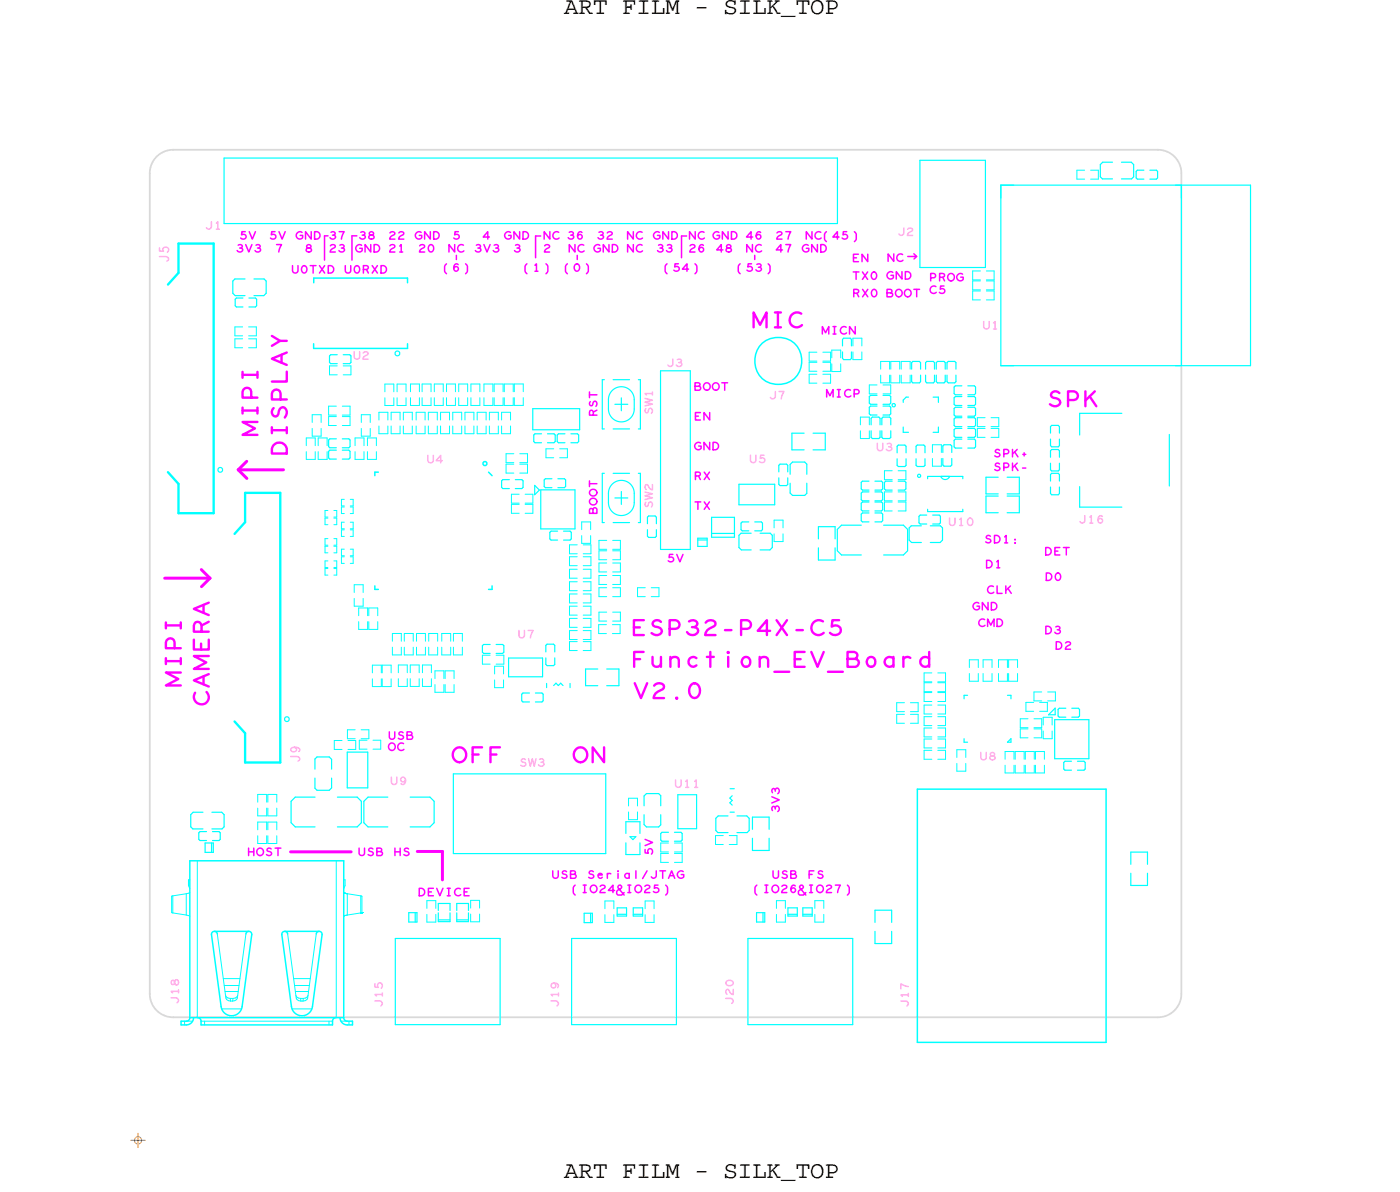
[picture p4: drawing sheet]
<svg xmlns="http://www.w3.org/2000/svg" width="119mm" height="102mm" viewBox="0 0 119 102" stroke-linecap="round" stroke-linejoin="round" font-family="sans-serif">
<defs><g id="words">
<g font-size="2.2" fill="#f0f">
<text x="64.2" y="27.9">MIC</text>
<text x="89.4" y="34.7">SPK</text>
<text x="22" y="37.2" transform="rotate(-90 22 37.2)">MIPI</text>
<text x="24.5" y="38.9" transform="rotate(-90 24.5 38.9)">DISPLAY</text>
<text x="15.4" y="58.6" transform="rotate(-90 15.4 58.6)">MIPI</text>
<text x="53.9" y="56.9">Function_EV_Board</text>
<text x="53.9" y="54.2">ESP32-P4X-C5</text>
<text x="54" y="59.5">V2.0</text>
<text x="17.8" y="60.2" transform="rotate(-90 17.8 60.2)">CAMERA</text>
<text x="38.6" y="65">OFF</text>
<text x="48.9" y="65">ON</text>
</g>
<g font-size="2.1">
<text x="48.1" y="1.2">ART FILM - SILK_TOP</text>
<text x="48.1" y="100.5">ART FILM - SILK_TOP</text>
</g>
<g font-size="1.3" fill="#ffb0d8">
<text x="14.4" y="22.4" transform="rotate(-90 14.4 22.4)">J5</text>
<text x="25.6" y="65" transform="rotate(-90 25.6 65)">J9</text>
</g>
<g font-size="1.1" fill="#ffb0d8">
<text x="17.5" y="19.6">J1</text>
<text x="76.6" y="20.1">J2</text>
<text x="83.8" y="28.1">U1</text>
<text x="30.1" y="30.6">U2</text>
<text x="55.7" y="35.4" transform="rotate(-90 55.7 35.4)">SW1</text>
<text x="56.9" y="31.3">J3</text>
<text x="65.6" y="34">J7</text>
<text x="36.4" y="39.5">U4</text>
<text x="63.9" y="39.5">U5</text>
<text x="74.8" y="38.4">U3</text>
<text x="55.7" y="43.3" transform="rotate(-90 55.7 43.3)">SW2</text>
<text x="80.9" y="44.8">U10</text>
<text x="92" y="44.6">J16</text>
<text x="44.2" y="54.4">U7</text>
<text x="44.3" y="65.4">SW3</text>
<text x="83.6" y="64.8">U8</text>
<text x="33.3" y="66.9">U9</text>
<text x="57.5" y="67.2">U11</text>
<text x="15.2" y="85.6" transform="rotate(-90 15.2 85.6)">J18</text>
<text x="32.6" y="85.9" transform="rotate(-90 32.6 85.9)">J15</text>
<text x="47.6" y="85.9" transform="rotate(-90 47.6 85.9)">J19</text>
<text x="62.6" y="85.7" transform="rotate(-90 62.6 85.7)">J20</text>
<text x="77.5" y="85.9" transform="rotate(-90 77.5 85.9)">J17</text>
</g>
<g font-size="1.1" fill="#f0f">
<text x="20.1" y="21.5">3V3</text>
<text x="20.4" y="20.4">5V</text>
<text x="23" y="20.4">5V</text>
<text x="23.5" y="21.5">7</text>
<text x="24.9" y="23.3">U0TXD</text>
<text x="25.2" y="20.4">GND</text>
<text x="26" y="21.5">8</text>
<text x="28.1" y="21.5">23</text>
<text x="28.1" y="20.4">37</text>
<text x="29.4" y="23.3">U0RXD</text>
<text x="30.3" y="21.5">GND 21</text>
<text x="30.6" y="20.4">38</text>
<text x="33.1" y="20.4">22</text>
<text x="35.4" y="20.4">GND</text>
<text x="35.7" y="21.5">20</text>
<text x="37.8" y="23.1">(6)</text>
<text x="38.2" y="21.5">NC</text>
<text x="38.6" y="20.4">5</text>
<text x="40.5" y="21.5">3V3</text>
<text x="41.2" y="20.4">4</text>
<text x="43" y="20.4">GND</text>
<text x="43.8" y="21.5">3</text>
<text x="44.7" y="23.1">(1)</text>
<text x="46.3" y="21.5">2</text>
<text x="46.3" y="20.4">NC 36</text>
<text x="48.1" y="23.1">(0)</text>
<text x="48.5" y="21.5">NC GND NC</text>
<text x="50.9" y="20.4">32</text>
<text x="53.5" y="20.4">NC</text>
<text x="55.7" y="20.4">GND</text>
<text x="56" y="21.5">33</text>
<text x="56.6" y="23.1">(54)</text>
<text x="58.7" y="21.5">26</text>
<text x="58.7" y="20.4">NC GND 46</text>
<text x="61.1" y="21.5">48</text>
<text x="62.9" y="23.1">(53)</text>
<text x="63.6" y="21.5">NC</text>
<text x="66.2" y="21.5">47</text>
<text x="66.2" y="20.4">27</text>
<text x="68.4" y="21.5">GND</text>
<text x="68.7" y="20.4">NC(45)</text>
<text x="72.7" y="22.3">EN</text>
<text x="72.7" y="23.8">TX0 GND</text>
<text x="75.7" y="22.3">NC</text>
<text x="79.3" y="24">PROG</text>
<text x="70.1" y="28.5">MICN</text>
<text x="72.7" y="25.3">RX0 BOOT</text>
<text x="79.3" y="25">C5</text>
<text x="50.9" y="35.5" transform="rotate(-90 50.9 35.5)">RST</text>
<text x="59.2" y="33.3">BOOT</text>
<text x="59.2" y="35.8">EN</text>
<text x="70.5" y="33.9">MICP</text>
<text x="59.2" y="38.4">GND</text>
<text x="59.2" y="40.9">RX</text>
<text x="84.8" y="39">SPK+</text>
<text x="84.8" y="40.1">SPK-</text>
<text x="50.9" y="43.9" transform="rotate(-90 50.9 43.9)">BOOT</text>
<text x="56.9" y="47.9">5V</text>
<text x="59.2" y="43.4">TX</text>
<text x="84" y="46.3">SD1:</text>
<text x="89.1" y="47.3">DET</text>
<text x="83" y="52">GND</text>
<text x="83.4" y="53.4">CMD</text>
<text x="84.1" y="48.4">D1</text>
<text x="84.2" y="50.6">CLK</text>
<text x="89.2" y="49.5">D0</text>
<text x="89.1" y="54.1">D3</text>
<text x="90" y="55.4">D2</text>
<text x="33.1" y="64">OC</text>
<text x="33.1" y="63.1">USB</text>
<text x="66.5" y="69.3" transform="rotate(-90 66.5 69.3)">3V3</text>
<text x="21.1" y="73">HOST</text>
<text x="30.5" y="73">USB</text>
<text x="33.5" y="73">HS</text>
<text x="35.7" y="76.4">DEVICE</text>
<text x="47.1" y="74.9">USB</text>
<text x="48.8" y="76.1">(IO24&amp;IO25)</text>
<text x="50.1" y="74.9">Serial/JTAG</text>
<text x="55.7" y="72.9" transform="rotate(-90 55.7 72.9)">5V</text>
<text x="64.3" y="76.1">(IO26&amp;IO27)</text>
<text x="65.9" y="74.9">USB FS</text>
</g>
</g></defs>
<!-- layer: Board Outline -->
<g fill="none" stroke="#f0f" stroke-width=".13">
<path d="M27.7 20.1h.3zM27.7 20.1v2.1zM30 20.1h.4zM30 20.1v2.1zM38.9 21.8v.3zM45.7 20.1h.4zM45.7 20.1v1.9zM49.2 21.8v.3zM58.1 20.1h.5zM58.1 20.1v1.9zM64.4 21.8v.3zM77.4 21.9h.8z"/>
<path d="M78 21.6l.2 .3zM78 22.1l.2-.2z"/>
</g>
<path d="M14 49.3h3.9zM17.2 48.6l.7 .7zM17.9 49.3l-.7 .7zM20.3 40.1h3.9zM20.3 40.1l.8 .7zM20.3 40.1l.7-.7zM24.8 72.7h5.2zM35.6 72.6h2.1zM37.7 72.6v2.5z" fill="none" stroke="#f0f" stroke-width=".25"/>
<path d="M12.8 14.8v70zM14.8 12.8h32zM14.8 12.8a2 2 0 0 0-2 2M46.8 12.8h52zM98.8 12.8a2 2 0 0 1 2 2M100.8 14.8v70zM12.8 84.8a2 2 0 0 0 2 2M14.8 86.8h84zM100.8 84.8a2 2 0 0 1-2 2" fill="none" stroke="#d9d9d9" stroke-width=".15"/>
<!-- layer: Components -->
<g fill="none" stroke="#0ff" stroke-width=".1">
<path d="M19.1 13.5v5.6zM19.1 19.1h52.3zM19.1 13.5h52.3zM71.4 13.5v5.6zM78.5 13.7h5.6zM78.5 13.7v9.1zM84.1 13.7v9.1zM85.4 15.8h15.4zM85.4 15.8v1.1zM85.4 15.8v15.4zM85.4 15.8h1.1zM93.9 14l.2-.2z"/>
<path d="M93.9 14v1.1zM93.9 15.1l.1 .2zM94 15.3h.9zM94.1 13.8h.8zM95.7 15.3h.8zM95.7 13.8h.8zM96.5 13.8l.2 .2zM96.5 15.3l.2-.2zM96.7 14v1.1zM96.9 14.6v.6zM96.9 15.2l.1 .1zM97 14.5l-.1 .1z"/>
<path d="M97 15.3h.6zM97 14.5h.6zM98.1 15.3h.5zM98.1 14.5h.5zM98.6 14.5l.1 .1zM98.7 14.6v.6zM98.7 15.2l-.1 .1zM100.3 15.8h6.4zM100.8 15.8v1.1zM100.8 15.8v15.4zM106.7 15.8v15.4zM18.6 40l.2-.1 .2 .1v.2l-.2 .1-.2-.1z"/>
<path d="M19.9 25l.2 .2zM19.9 24v1zM20 23.8h.9zM20 23.8l-.1 .2zM20.1 25.2h.8zM20.1 25.5v.6zM20.1 26.1l.1 .1zM20.2 25.4h.5zM20.2 25.4l-.1 .1zM20.2 26.2h.5zM21.2 26.2h.6zM21.2 25.4h.6z"/>
<path d="M21.7 23.8h.8zM21.7 25.2h.8zM21.8 25.4l.1 .1zM21.9 25.5v.6zM21.9 26.1l-.1 .1zM22.5 23.8l.2 .2zM22.7 25l-.2 .2zM22.7 24v1zM28 39.1l.1 .1zM28 38.1l.1 .1zM28 38.5v.6zM28 38.5l.1-.1z"/>
<path d="M28 37.5v.6zM28 37.5l.1-.1zM28.1 30.4v.5zM28.1 30.9l.1 .1zM28.1 39.2h.6zM28.1 38.2h.6zM28.1 38.4h.6zM28.1 37.4h.6zM28.2 30.3h.6zM28.2 30.3l-.1 .1zM28.2 31h.6zM29.2 38.4h.6z"/>
<path d="M29.2 37.4h.6zM29.2 39.2h.6zM29.2 38.2h.6zM29.3 31h.5zM29.3 30.3h.5zM29.8 39.2l.1-.1zM29.8 38.2l.1-.1zM29.8 38.4l.1 .1zM29.8 37.4l.1 .1zM29.9 38.5v.6zM29.9 37.5v.6zM33.7 30l.2-.1 .2 .1v.2l-.2 .1-.2-.1z"/>
<path d="M45.4 36.7h4zM45.4 34.9v1.8zM45.4 34.9h4zM45.5 37.1v.6zM45.5 37.7l.1 .1zM45.6 37h.6zM45.6 37l-.1 .1zM45.6 37.8h.6zM46.7 37.8h.6zM46.7 37h.6zM47.3 37l.1 .1zM47.4 37.1v.6z"/>
<path d="M47.4 37.7l-.1 .1zM47.5 37.7l.1 .1zM47.5 37.1l.1-.1zM47.5 37.1v.6zM47.6 37.8h.6zM47.6 37h.6zM48.7 37h.6zM48.7 37.8h.6zM49.3 37l.1 .1zM49.3 37.8l.1-.1zM49.4 37.1v.6zM49.4 34.9v1.8z"/>
<path d="M51.4 32.4v4.2zM51.4 32.4h.2zM51.4 36.6h.2zM51.9 34.1v.8zM51.9 34.9a1.1 1.1 0 0 0 1.1 1.1 1.1 1.1 0 0 0 1.1-1.1M51.9 34.1a1.1 1.1 0 0 1 1.1-1.1 1.1 1.1 0 0 1 1.1 1.1M52.3 32.4h1.4zM52.3 36.6h1.4zM52.5 34.5h1.1zM53 33.9v1.1zM54.1 34.1v.8zM54.5 32.4h.1z"/>
<path d="M54.5 36.6h.1zM54.6 32.4v4.2zM56.3 31.6h2.6zM56.3 31.6v15.3zM58.9 31.6v15.3zM66.4 39.7v.6zM66.5 39.6h.6zM66.5 39.6l-.1 .1zM67.1 39.6l.1 .1zM67.2 39.7v.6zM67.4 39.6v.9zM67.6 38.4h1z"/>
<path d="M67.6 37h1zM67.6 37v1.4zM67.6 39.4h1zM67.6 39.4l-.2 .2zM68.6 39.4l.2 .2zM68.8 39.6v.9zM69.4 37h1zM69.4 38.4h1zM70.4 37v1.4zM71.9 30v.6zM71.9 29v.5zM71.9 30.6l.1 .1z"/>
<path d="M72 28.8l-.1 .2zM72 30.7h.5zM72.5 28.8l.1 .2zM72.6 30v.6zM72.6 30.6l-.1 .1zM72.6 29v.5zM74.2 34.4l.1 .1zM74.2 35.3l.1 .1zM74.2 33.8v.6zM74.2 33.8l.1-.1zM74.2 34.7v.6zM74.2 34.7l.1-.1z"/>
<path d="M74.3 34.5h.5zM74.3 35.4h.5zM74.3 33.7h.5zM74.3 34.6h.5zM74.3 36.7v.6zM74.3 35.7v.5zM74.3 37.3l.1 .1zM74.4 35.6h.6zM74.4 35.6l-.1 .1zM74.4 37.4h.6zM75 35.6l.1 .1zM75.1 36.7v.6z"/>
<path d="M75.1 37.3l-.1 .1zM75.1 35.7v.5zM75.2 36.7v.6zM75.2 35.7v.5zM75.2 37.3l.1 .1zM75.3 33.7h.6zM75.3 34.6h.6zM75.3 34.5h.6zM75.3 35.4h.6zM75.3 35.6h.6zM75.3 35.6l-.1 .1zM75.3 37.4h.6z"/>
<path d="M75.9 33.7l.1 .1zM75.9 34.6l.1 .1zM75.9 35.6l.1 .1zM76 34.4l-.1 .1zM76 35.3l-.1 .1zM76 33.8v.6zM76 34.7v.6zM76 36.7v.6zM76 35.7v.5zM76 37.3l-.1 .1zM76.1 34.5l.1-.1 .2 .1v.1l-.2 .1-.1-.1zM76.5 39.1v.6z"/>
<path d="M76.5 38.1v.5zM76.5 39.7l.1 .1zM76.6 38h.6zM76.6 38l-.1 .1zM76.6 39.8h.6zM77 34.1l.3-.2zM77 34.1v.2zM77 36.9h.5zM77 36.4v.5zM77.2 38l.1 .1zM77.3 39.1v.6zM77.3 39.7l-.1 .1z"/>
<path d="M77.3 38.1v.5zM77.3 33.9h.2zM77.8 30.9v.6zM77.8 32v.6zM77.8 32.6l.1 .1zM77.9 30.8l-.1 .1zM77.9 30.8h.5zM77.9 32.7h.5zM78.1 39.1v.6zM78.1 38.1v.5zM78.1 39.7l.1 .1zM78.2 38h.6z"/>
<path d="M78.2 38l-.1 .1zM78.3 39.8h.5zM78.4 30.8l.1 .1zM78.4 32.7l.1-.1zM78.5 22.8h5.6zM78.5 30.9v.6zM78.5 32v.6zM78.8 38l.1 .1zM78.9 39.1v.6zM78.9 39.7l-.1 .1zM78.9 38.1v.5zM79 32v.6z"/>
<path d="M79 30.9v.6zM79 32.6l.1 .1zM79.1 30.8h.5zM79.1 30.8l-.1 .1zM79.1 32.7h.5zM79.6 36.9h.4zM79.6 33.9h.4zM79.6 30.8l.1 .1zM79.7 32v.6zM79.7 32.6l-.1 .1zM79.7 30.9v.6zM79.9 32v.6z"/>
<path d="M79.9 30.9v.6zM79.9 32.6l.1 .1zM80 30.8h.5zM80 30.8l-.1 .1zM80 32.7h.5zM80 36.4v.5zM80 33.9v.4zM80.4 38v.6zM80.4 39.1v.6zM80.4 39.7l.1 .1zM80.5 37.9l-.1 .1zM80.5 37.9h.6z"/>
<path d="M80.5 39.8h.6zM80.5 30.8l.1 .1zM80.6 32v.6zM80.6 32.6l-.1 .1zM80.6 30.9v.6zM80.8 32v.6zM80.8 30.9v.6zM80.8 32.6l.1 .1zM80.9 30.8h.5zM80.9 30.8l-.1 .1zM80.9 32.7h.5zM81.1 37.9l.1 .1z"/>
<path d="M81.2 38v.6zM81.2 39.1v.6zM81.2 39.7l-.1 .1zM81.4 33v.6zM81.4 33.6l.1 .1zM81.4 33.9v.6zM81.4 33.9l.1-.1zM81.4 34.8v.6zM81.4 35.4l.1 .1zM81.4 35.7v.6zM81.4 35.7l.1-.1zM81.4 36.6v.6z"/>
<path d="M81.4 36.6l.1-.1zM81.4 37.6v.5zM81.4 38.1l.1 .1zM81.4 34.5l.1 .1zM81.4 36.3l.1 .1zM81.4 37.2l.1 .1zM81.4 30.8l.1 .1zM81.5 32.9h.6zM81.5 34.6h.6zM81.5 34.7h.6zM81.5 36.4h.6zM81.5 37.3h.6z"/>
<path d="M81.5 37.5h.6zM81.5 32.9l-.1 .1zM81.5 33.7h.6zM81.5 34.7l-.1 .1zM81.5 35.5h.6zM81.5 37.5l-.1 .1zM81.5 38.2h.6zM81.5 33.8h.6zM81.5 35.6h.6zM81.5 36.5h.6zM81.5 32v.6zM81.5 32.6l-.1 .1z"/>
<path d="M81.5 30.9v.6zM82.6 33.7h.5zM82.6 35.5h.5zM82.6 38.2h.5zM82.6 33.8h.5zM82.6 35.6h.5zM82.6 36.5h.5zM82.6 32.9h.5zM82.6 34.6h.5zM82.6 34.7h.5zM82.6 36.4h.5zM82.6 37.3h.5z"/>
<path d="M82.6 37.5h.5zM83.1 33.7l.1-.1zM83.1 38.2l.1-.1zM83.1 32.9l.1 .1zM83.1 34.7l.1 .1zM83.1 37.5l.1 .1zM83.1 33.8l.1 .1zM83.1 35.6l.1 .1zM83.1 36.5l.1 .1zM83.2 34.5l-.1 .1zM83.2 36.3l-.1 .1zM83.2 37.2l-.1 .1z"/>
<path d="M83.2 33v.6zM83.2 33.9v.6zM83.2 34.8v.6zM83.2 35.4l-.1 .1zM83.2 35.7v.6zM83.2 36.6v.6zM83.2 37.6v.5zM85.4 31.2h15.4zM85.4 31.2h1.1zM89.6 38.4v.6zM89.6 39.5v.6zM89.6 36.4v.5z"/>
<path d="M89.6 37.5v.5zM89.6 38l.1 .1zM89.7 38.3l-.1 .1zM89.7 38.3h.6zM89.7 36.3h.6zM89.7 36.3l-.1 .1zM89.7 38.1h.6zM90.3 38.3l.1 .1zM90.3 36.3l.1 .1zM90.4 38.4v.6zM90.4 39.5v.6zM90.4 36.4v.5z"/>
<path d="M90.4 37.5v.5zM90.4 38l-.1 .1zM92.1 35.3v1.8zM92.1 35.3h3.6zM99.7 37.1v4.4zM100.3 31.2h6.4zM41.2 55.1v.5zM41.2 55.6l.1 .1zM41.3 55h.5zM41.3 55l-.1 .1zM41.3 55.7h.5zM42.3 55.7h.6z"/>
<path d="M42.3 55h.6zM42.8 41v.6zM42.8 41.6l.1 .1zM42.9 55l.1 .1zM42.9 40.9h.6zM42.9 40.9l-.1 .1zM42.9 41.7h.6zM43 55.1v.5zM43 55.6l-.1 .1zM43.4 56.1h2.9zM43.4 56.1v1.6zM43.4 57.7h2.9z"/>
<path d="M44 41.7h.5zM44 40.9h.5zM44.5 59.8l.1 .1zM44.5 59.2v.6zM44.5 59.2l.1-.1zM44.5 40.9l.1 .1zM44.6 59.9h.6zM44.6 59.1h.6zM44.6 41v.6zM44.6 41.6l-.1 .1zM45.6 41.4l.4 .4zM45.6 42.2l.4-.4z"/>
<path d="M45.6 41.4v.8zM45.7 59.1h.5zM45.7 59.9h.5zM46.1 45.1h2.9zM46.1 41.8h2.9zM46.1 41.8v3.3zM46.2 59.1l.1 .1zM46.2 59.9l.1-.1zM46.3 56.1v1.6zM46.3 59.2v.6zM46.4 40.9v.6zM46.4 41.5l.1 .1z"/>
<path d="M46.5 40.8h.6zM46.5 40.8l-.1 .1zM46.5 41.6h.6zM46.6 56.1v.6zM46.6 55.1v.5zM46.6 56.7l.1 .1zM46.6 58.3v.4zM46.7 55h.5zM46.7 55l-.1 .1zM46.7 56.8h.5zM46.9 46l.1 .1zM46.9 45.4v.6z"/>
<path d="M46.9 45.4l.1-.1zM47 46.1h.6zM47 45.3h.6zM47.2 55l.1 .1zM47.3 56.1v.6zM47.3 56.7l-.1 .1zM47.3 55.1v.5zM47.4 58.3l.2 .2zM47.4 58.3l-.2 .2zM47.6 41.6h.5zM47.6 40.8h.5zM47.8 58.3l-.2 .2z"/>
<path d="M47.8 58.3l.2 .2zM48.1 45.3h.5zM48.1 46.1h.5zM48.1 40.8l.2 .1zM48.3 40.9v.6zM48.3 41.5l-.2 .1zM48.6 58.3v.4zM48.6 45.3l.1 .1zM48.6 46.1l.1-.1zM48.7 45.4v.6zM49 41.8v3.3zM50 58.5h1z"/>
<path d="M50 57.1h1zM50 57.1v1.4zM51.4 40.4v4.2zM51.4 40.4h.2zM51.4 44.6h.2zM51.8 57.1h1zM51.8 58.5h1zM51.9 42.1v.8zM51.9 42.9a1.1 1.1 0 0 0 1.1 1.1 1.1 1.1 0 0 0 1.1-1.1M51.9 42.1a1.1 1.1 0 0 1 1.1-1.1 1.1 1.1 0 0 1 1.1 1.1M52.3 40.4h1.4zM52.3 44.6h1.4z"/>
<path d="M52.5 42.5h1.1zM52.8 57.1v1.4zM53 41.9v1.1zM54.1 42.1v.8zM54.5 40.4h.1zM54.5 44.6h.1zM54.6 40.4v4.2zM55.2 44.1v.6zM55.2 45.2v.5zM55.2 45.7l.1 .1zM55.3 44l-.1 .1zM55.3 44h.6z"/>
<path d="M55.3 45.8h.6zM55.9 44l.1 .1zM55.9 45.8l.1-.1zM56 44.1v.6zM56 45.2v.5zM56.3 46.9h2.6zM59.5 46.6h.8zM59.5 45.9v.7zM59.5 45.9h.8zM59.5 46.1h.8zM60.3 45.9v.7zM60.7 45.8h2z"/>
<path d="M60.7 45.5h2zM60.7 44.1h2zM60.7 44.1v1.7zM62.7 44.1v1.7zM63 41.3h3.1zM63 41.3v1.8zM63 43.1h3.1zM63 46.7l.2 .2zM63 45.7v1zM63.2 45.5h.9zM63.2 45.5l-.2 .2zM63.2 44.6v.6z"/>
<path d="M63.2 45.2l.1 .1zM63.2 46.9h.9zM63.3 44.5h.6zM63.3 44.5l-.1 .1zM63.3 45.3h.6zM64.4 45.3h.5zM64.4 44.5h.5zM64.8 46.9h.9zM64.8 45.5h.9zM64.9 45.3l.1-.1zM64.9 44.5l.1 .1zM65 44.6v.6z"/>
<path d="M65.7 45.5l.2 .2zM65.9 46.7l-.2 .2zM65.9 45.7v1zM66.1 41.3v1.8zM66.4 40.8v.5zM66.4 41.3l.1 .1zM66.5 41.4h.6zM67.2 40.8v.5zM67.2 41.3l-.1 .1zM67.4 41.2v.9zM67.4 42.1l.2 .2zM67.6 42.3h1z"/>
<path d="M68.6 42.3l.2-.2zM68.8 41.2v.9zM69.8 44.9h1.4zM69.8 44.9v1.1zM69.8 47.8h1.4zM69.8 46.7v1.1zM71.2 44.9v1.1zM71.2 46.7v1.1zM71.4 47l.4 .3zM71.4 45.2l.4-.4zM71.4 45.2v1.8zM71.8 47.3h1.7z"/>
<path d="M71.8 44.8h1.7zM73.5 41.1v.6zM73.5 41.7l.1 .1zM73.5 42.1v.5zM73.5 42.6l.1 .1zM73.5 42.9v.6zM73.5 43.5l.1 .1zM73.5 43.9v.5zM73.5 44.4l.1 .1zM73.6 41h.5zM73.6 42h.5zM73.6 42.8h.5z"/>
<path d="M73.6 43.8h.5zM73.6 41l-.1 .1zM73.6 41.8h.5zM73.6 42l-.1 .1zM73.6 42.7h.5zM73.6 42.8l-.1 .1zM73.6 43.6h.5zM73.6 43.8l-.1 .1zM73.6 44.5h.5zM74.6 41.8h.6zM74.6 42.7h.6zM74.6 43.6h.6z"/>
<path d="M74.6 44.5h.6zM74.6 41h.6zM74.6 42h.6zM74.6 42.8h.6zM74.6 43.8h.6zM75.2 41.8l.1-.1zM75.2 42.7l.1-.1zM75.2 43.6l.1-.1zM75.2 41l.1 .1zM75.2 42l.1 .1zM75.2 42.8l.1 .1zM75.2 43.8l.1 .1z"/>
<path d="M75.3 41.1v.6zM75.3 42.1v.5zM75.3 42.9v.6zM75.3 43.9v.5zM75.3 44.4l-.1 .1zM75.4 44.8h1.7zM75.4 47.3h1.7zM75.4 41.7l.2 .1zM75.4 41.1v.6zM75.4 41.1l.2-.1zM75.6 41.8h.5zM75.6 41h.5z"/>
<path d="M76.6 41h.6zM76.6 41.8h.6zM77.1 44.8l.3 .4zM77.1 47.3l.3-.3zM77.2 41l.1 .1zM77.2 41.8l.1-.1zM77.3 41.1v.6zM77.4 45.2v1.8zM77.6 46.1l.2 .2zM77.6 45v1.1zM77.7 44.9h.9zM77.7 44.9l-.1 .1z"/>
<path d="M77.8 46.3h.8zM78.3 40.5h.1h.1v.2h-.1h-.1zM78.4 44v.6zM78.4 44l.1-.1zM78.4 44.6l.1 .1zM78.5 44.7h.6zM78.5 43.9h.6zM79.1 43.6h3zM79.1 43.4v.2zM79.1 40.6h3zM79.1 40.6v.2zM79.4 46.3h.8z"/>
<path d="M79.4 44.9h.8zM79.6 43.9h.5zM79.6 44.7h.5zM80.1 43.9l.1 .1zM80.1 44.7l.1-.1zM80.2 44.9l.2 .1zM80.2 44v.6zM80.3 40.7l.3 .2 .2-.1 .2-.1M80.3 40.7h.1M80.3 40.6h.7zM80.4 46.1l-.2 .2zM80.4 45v1.1z"/>
<path d="M81 40.6h.1M82.1 43.4v.2zM82.1 40.6v.2zM82.2 59.3h.3zM82.2 59.3v.3zM84.1 42.1h1.1zM84.1 43.7h1.1zM84.1 40.7h1.1zM84.1 40.7v1.4zM84.1 42.3h1.1zM84.1 42.3v1.4zM85.9 40.7h1.1z"/>
<path d="M85.9 42.3h1.1zM85.9 42.1h1.1zM85.9 43.7h1.1zM85.9 59.3h.3zM86.2 59.3v.3zM87 40.7v1.4zM87 42.3v1.4zM89.6 41.5v.6zM89.6 40.5v.5zM89.6 40.1l.1 .1zM89.6 42.1l.1 .1zM89.7 40.4h.6z"/>
<path d="M89.7 40.4l-.1 .1zM89.7 40.2h.6zM89.7 42.2h.6zM90.3 40.4l.1 .1zM90.3 40.2l.1-.1zM90.4 41.5v.6zM90.4 42.1l-.1 .1zM90.4 40.5v.5zM92.1 41.5v1.8zM92.1 43.3h3.6zM16.3 70.5l.1 .2zM16.3 69.5l.2-.2z"/>
<path d="M16.3 69.5v1zM16.4 70.7h.9zM16.5 69.3h.8zM17 71.6l.1 .1zM17 71v.6zM17 71l.1-.1zM17.1 71.7h.5zM17.1 70.9h.5zM17.5 71.9v.8zM17.5 71.9h.7zM17.5 72.7h.7zM18 71.9v.8z"/>
<path d="M18.1 69.3h.8zM18.1 70.7h.8zM18.1 70.9h.6zM18.1 71.7h.6zM18.2 71.9v.8zM18.7 70.9l.1 .1zM18.7 71.7l.1-.1zM18.8 71v.6zM18.9 69.3l.2 .2zM18.9 70.7l.2-.2zM19.1 69.5v1zM24.3 61.2l.2-.1 .2 .1v.2l-.2 .1-.2-.1z"/>
<path d="M24.8 70.2l.4 .3zM24.8 68.4l.4-.4zM24.8 68.4v1.8zM25.2 68h1.7zM25.2 70.5h1.7zM26.9 64.7l.1-.1zM26.9 64.7v.9zM26.9 67.2l.1 .2zM26.9 66.4v.8zM27 64.6h1.1zM27 67.4h1.1zM28.1 64.6l.2 .2z"/>
<path d="M28.1 67.4l.2-.2zM28.3 64.8v.8zM28.3 66.4v.8zM28.8 68h1.7zM28.8 70.5h1.7zM29.6 64.2h1.8zM29.6 67.2h1.8zM29.6 64.2v3zM30.5 70.5l.3-.3zM30.5 68l.3 .4zM30.8 68.4v1.8zM31 68.4l.4-.4z"/>
<path d="M31 70.2l.4 .3zM31 68.4v1.8zM31.4 64.2v3zM31.4 68h1.7zM31.4 70.5h1.7zM34.9 77.9v.8zM34.9 77.9h.7zM34.9 78.7h.7zM35 70.5h1.7zM35 68h1.7zM35.4 77.9v.8zM35.6 77.9v.8z"/>
<path d="M36.7 68l.3 .4zM37 70.2l-.3 .3zM37 68.4v1.8zM37.4 78.6h1zM37.4 77.1v.6zM37.4 77.1h1zM37.4 77.9v.7zM37.4 78.5h1zM38.4 77.1v.6zM38.4 77.9v.7zM38.7 66h13zM38.7 66v6.8z"/>
<path d="M38.7 72.8h13zM39 78.6h1zM39 77.1v.6zM39 77.1h1zM39 77.9v.7zM39 78.5h1zM40 77.1v.6zM40 77.9v.7zM49.8 77.9v.8zM49.8 77.9h.7zM49.8 78.7h.7zM50.4 77.9v.8z"/>
<path d="M50.5 77.9v.8zM51.7 66v6.8zM52.6 78.1h.8zM52.6 78h.8zM52.6 77.4h.8zM52.6 77.4v.7zM53.4 70.1h1.2zM53.4 70.1v1zM53.4 72.9h1.2zM53.4 71.9v1zM53.4 77.4v.7zM53.7 71.4l.3 .2z"/>
<path d="M53.7 71.4h.5zM54 78.1h.8zM54 78h.8zM54 77.4h.8zM54 77.4v.7zM54.2 71.4l-.2 .2zM54.6 70.1v1zM54.6 71.9v1zM54.8 77.4v.7zM54.9 69.5v.8zM54.9 67.9v.8zM54.9 70.3l.2 .2z"/>
<path d="M55.1 67.7h1.1zM55.1 70.5h1.1zM55.1 67.7l-.2 .2zM56.2 67.7l.2 .2zM56.4 70.4l-.2 .1zM56.4 69.5v.9zM56.4 67.9v.8zM56.4 71.1v.6zM56.4 71.7l.1 .1zM56.5 71.8h.5zM56.5 71l-.1 .1zM56.5 71h.5z"/>
<path d="M57.5 71h.6zM57.5 71.8h.6zM57.8 67.8h1.6zM57.8 67.8v2.9zM57.8 70.7h1.6zM58.1 71l.1 .1zM58.1 71.8l.1-.1zM58.2 71.1v.6zM59.4 67.8v2.9zM61.1 70.8l.1 .2zM61.1 69.8l.2-.2zM61.1 69.8v1z"/>
<path d="M61.2 71h.9zM61.3 69.6h.8zM62.3 68.1l.2 .2zM62.3 68.5l.2 .2zM62.3 67.3h.3zM62.3 69.3h.3zM62.5 67.9l-.2 .2zM62.5 68.3l-.2 .2zM62.9 71h.8zM62.9 69.6h.8zM63.7 69.6l.2 .2zM63.7 71l.2-.2z"/>
<path d="M63.9 69.8v1zM64.2 72.5h1.4zM64.2 69.7h1.4zM64.2 71.5v1zM64.2 69.7v1zM64.5 77.9v.8zM64.5 77.9h.7zM64.5 78.7h.7zM65.1 77.9v.8zM65.2 77.9v.8zM65.6 71.5v1zM65.6 69.7v1z"/>
<path d="M67.2 78.1h.8zM67.2 78h.8zM67.2 77.4h.8zM67.2 77.4v.7zM68 77.4v.7zM68.5 78.1h.8zM68.5 78h.8zM68.5 77.4h.8zM68.5 77.4v.7zM69.3 77.4v.7zM74.6 77.6h1.5zM74.6 77.6v1.1z"/>
<path d="M74.6 79.4v1.1zM76.1 77.6v1.1zM76.1 79.4v1.1zM82.2 63v.3zM82.2 63.3h.3zM85.9 63.3l.3-.3zM85.9 63.3h.3zM86.2 63v.3zM89.4 61h.6zM90 64.7h2.9zM90 61.4h2.9zM90 61.4v3.3z"/>
<path d="M90 60.4l-.6 .6zM90 60.4v.6zM90.3 60.5v.6zM90.3 61.1l.1 .1zM90.4 60.4h.5zM90.4 60.4l-.1 .1zM90.4 61.2h.5zM90.7 65.6l.1 .1zM90.7 65v.6zM90.7 65l.1-.1zM90.8 65.7h.6zM90.8 64.9h.6z"/>
<path d="M91.4 61.2h.6zM91.4 60.4h.6zM91.9 64.9h.6zM91.9 65.7h.6zM92 60.4l.1 .1zM92.1 60.5v.6zM92.1 61.1l-.1 .1zM92.5 64.9l.1 .1zM92.5 65.7l.1-.1zM92.6 65v.6zM92.9 61.4v3.3zM96.5 72.7h1.4z"/>
<path d="M96.5 72.7v1zM96.5 75.5h1.4zM96.5 74.5v1zM97.9 72.7v1zM97.9 74.5v1zM33.7 87.4h9zM33.7 80.1v7.3zM33.7 80.1h9zM42.7 80.1v7.3zM48.8 87.4h8.9zM48.8 80.1v7.3zM48.8 80.1h8.9z"/>
<path d="M57.7 80.1v7.3zM63.8 87.4h8.9zM63.8 80.1v7.3zM63.8 80.1h8.9zM72.7 80.1v7.3zM74.6 80.5h1.5z"/>
</g>
<g fill="none" stroke="#0ff" stroke-width=".13">
<path d="M26.8 29.7h8zM26.8 29.3v.4zM26.8 23.7h8zM26.8 23.7v.4zM34.8 29.3v.4zM34.8 23.7v.4zM41.2 39.5l.2-.1 .1 .1v.1l-.1 .1-.2-.1zM32 50v.3zM32 40.3v.3zM32 50.3h.3zM32 40.3h.3zM41.7 40.3l.3 .3z"/>
<path d="M41.7 50.3h.3zM42 50v.3zM16.2 73.4h13.1zM16.2 73.4v13.4zM18 79.7l.9 6.2zM18.3 79.4h2.9zM18.5 79.7l-.1-.2-.1-.1-.2 .1-.1 .2M21 79.7l.1-.2 .2-.1 .1 .1 .1 .2M21.5 79.7l-.8 6.2zM24 79.7l.9 6.2zM24.3 79.4h2.9zM24.5 79.7l-.1-.2-.1-.1-.2 .1-.1 .2"/>
<path d="M27 79.7l.1-.2 .2-.1 .1 .1 .1 .2M27.5 79.7l-.8 6.2zM29.3 73.4v13.4zM78.3 67.3h16.1zM78.3 67.3v21.6zM94.4 67.3v21.6zM15.4 87.1h.5zM15.4 87.4h.5zM15.4 87.1v.3zM16.2 86.8l-.1 .2-.2 .1M16.2 86.8h13.1zM16.5 86.8l-.2 .5-.4 .1"/>
<path d="M16.9 86.8l.2 .1 .1 .2M17.2 87.1v.3zM17.2 87.4h11.2zM18.9 85.9a.9 .9 0 0 0 .9 .7 .9 .9 0 0 0 .9-.7M24.9 85.9a.9 .9 0 0 0 .9 .7 .9 .9 0 0 0 .9-.7M28.4 87.1v.3zM28.7 86.8l-.2 .1-.1 .2M29 86.8l.2 .4 .4 .2M29.3 86.8l.1 .2 .2 .1M29.6 87.1h.5zM29.6 87.4h.5zM30.1 87.1v.3z"/>
<path d="M78.3 88.9h16.1z"/>
<circle cx="66.4" cy="30.8" r="2.01"/>
</g>
<g fill="none" stroke="#0ff" stroke-width=".09">
<path d="M91.9 14.5v.8zM91.9 15.3h.6zM91.9 14.5h.6zM93 15.3h.7zM93 14.5h.7zM93.7 14.5v.8zM20 28.9v.8zM20 28.9h.7zM20 27.9v.7zM20 27.9h.7zM20 29.7h.7zM20 28.6h.7z"/>
<path d="M21.2 28.9h.7zM21.2 27.9h.7zM21.2 29.7h.7zM21.2 28.6h.7zM21.9 28.9v.8zM21.9 27.9v.7zM26.1 38.5v.7zM26.1 37.4v.6zM26.1 37.4h.8zM26.1 39.2h.8zM26.6 37.2h.8zM26.6 35.4h.8z"/>
<path d="M26.6 36.5v.7zM26.6 35.4v.6zM26.9 38.5v.7zM26.9 37.4v.6zM27.1 38.5v.7zM27.1 37.4v.6zM27.1 37.4h.8zM27.1 39.2h.8zM27.4 36.5v.7zM27.4 35.4v.6zM27.9 38.5v.7zM27.9 37.4v.6z"/>
<path d="M28 35.5h.7zM28 34.6h.7zM28 35.5v.8zM28 36.3h.7zM28 34.6v.8zM28 35.4h.7zM28.1 32h.7zM28.1 31.2v.8zM28.1 31.2h.7zM29.2 35.5h.7zM29.2 34.6h.7zM29.2 36.3h.7z"/>
<path d="M29.2 35.4h.7zM29.3 31.2h.6zM29.3 32h.6zM29.9 35.5v.8zM29.9 34.6v.8zM29.9 31.2v.8zM30.3 38.5v.7zM30.3 37.4v.6zM30.3 37.4h.8zM30.3 39.2h.8zM30.8 37.2h.8zM30.8 35.4h.8z"/>
<path d="M30.8 36.5v.7zM30.8 35.4v.6zM31.1 38.5v.7zM31.1 37.4v.6zM31.3 38.5v.7zM31.3 37.4v.6zM31.3 37.4h.8zM31.3 39.2h.8zM31.6 36.5v.7zM31.6 35.4v.6zM32.1 38.5v.7zM32.1 37.4v.6z"/>
<path d="M32.3 36.3v.7zM32.3 35.2v.6zM32.3 37h.8zM32.3 35.2h.8zM32.8 33.9v.7zM32.8 32.8v.6zM32.8 34.6h.8zM32.8 32.8h.8zM33.1 36.3v.7zM33.1 35.2v.6zM33.4 36.3v.7zM33.4 35.2v.6z"/>
<path d="M33.4 37h.7zM33.4 35.2h.7zM33.6 33.9v.7zM33.6 32.8v.6zM33.9 33.9v.7zM33.9 32.8v.6zM33.9 34.6h.7zM33.9 32.8h.7zM34.1 36.3v.7zM34.1 35.2v.6zM34.4 36.3v.7zM34.4 35.2v.6z"/>
<path d="M34.4 37h.8zM34.4 35.2h.8zM34.6 33.9v.7zM34.6 32.8v.6zM35 33.9v.7zM35 32.8v.6zM35 34.6h.8zM35 32.8h.8zM35.2 36.3v.7zM35.2 35.2v.6zM35.5 36.3v.7zM35.5 35.2v.6z"/>
<path d="M35.5 37h.8zM35.5 35.2h.8zM35.8 33.9v.7zM35.8 32.8v.6zM36 33.9v.7zM36 32.8v.6zM36 34.6h.8zM36 32.8h.8zM36.3 36.3v.7zM36.3 35.2v.6zM36.5 36.3v.7zM36.5 35.2v.6z"/>
<path d="M36.5 37h.8zM36.5 35.2h.8zM36.8 33.9v.7zM36.8 32.8v.6zM37 33.9v.7zM37 32.8v.6zM37 34.6h.8zM37 32.8h.8zM37.3 36.3v.7zM37.3 35.2v.6zM37.6 37h.7zM37.6 35.2h.7z"/>
<path d="M37.6 36.3v.7zM37.6 35.2v.6zM37.8 33.9v.7zM37.8 32.8v.6zM38.1 34.6h.8zM38.1 32.8h.8zM38.1 33.9v.7zM38.1 32.8v.6zM38.3 36.3v.7zM38.3 35.2v.6zM38.6 36.3v.7zM38.6 35.2v.6z"/>
<path d="M38.6 37h.8zM38.6 35.2h.8zM38.9 33.9v.7zM38.9 32.8v.6zM39.1 33.9v.7zM39.1 32.8v.6zM39.1 34.6h.8zM39.1 32.8h.8zM39.4 36.3v.7zM39.4 35.2v.6zM39.7 36.3v.7zM39.7 35.2v.6z"/>
<path d="M39.7 37h.7zM39.7 35.2h.7zM39.9 33.9v.7zM39.9 32.8v.6zM40.2 33.9v.7zM40.2 32.8v.6zM40.2 34.6h.7zM40.2 32.8h.7zM40.4 36.3v.7zM40.4 35.2v.6zM40.7 37h.8zM40.7 35.2h.8z"/>
<path d="M40.7 36.3v.7zM40.7 35.2v.6zM40.9 33.9v.7zM40.9 32.8v.6zM41.3 33.9v.7zM41.3 32.8v.6zM41.3 34.6h.7zM41.3 32.8h.7zM41.5 36.3v.7zM41.5 35.2v.6zM41.7 36.3v.7zM41.7 35.2v.6z"/>
<path d="M41.7 37h.8zM41.7 35.2h.8zM42 33.9v.7zM42 32.8v.6zM42.2 32.8v.6zM42.2 32.8h.7zM42.2 33.9v.7zM42.2 34.6h.7zM42.5 36.3v.7zM42.5 35.2v.6zM42.8 36.3v.7zM42.8 35.2v.6z"/>
<path d="M42.8 37h.8zM42.8 35.2h.8zM42.9 32.8v.6zM42.9 33.9v.7zM43 33.9v.7zM43 32.8v.6zM43 34.6h.8zM43 32.8h.8zM43.2 39.6h.6zM43.2 38.7h.6zM43.2 39.6v.8zM43.2 38.7v.8z"/>
<path d="M43.2 39.5h.6zM43.6 36.3v.7zM43.6 35.2v.6zM43.8 33.9v.7zM43.8 32.8v.6zM43.9 33.9v.7zM43.9 32.8v.6zM43.9 34.6h.7zM43.9 32.8h.7zM44.3 39.5h.7zM44.3 39.6h.7zM44.3 38.7h.7z"/>
<path d="M44.6 33.9v.7zM44.6 32.8v.6zM45 39.6v.8zM45 38.7v.8zM46.6 39h.6zM46.6 38.3v.7zM46.6 38.3h.6zM47.7 39h.7zM47.7 38.3h.7zM48.4 38.3v.7zM69 30v.8zM69 30.8h.7z"/>
<path d="M69 30.9v.8zM69 31.7h.7zM69 31.9v.8zM69 32.7h.7zM69 30h.7zM69 30.9h.7zM69 31.9h.7zM70.2 30.8h.7zM70.2 31.7h.7zM70.2 32.7h.7zM70.2 30h.7zM70.2 30.9h.7z"/>
<path d="M70.2 31.9h.7zM70.9 30v.8zM70.9 30.9v.8zM70.9 31.9v.8zM71 29.9v.6zM71 29.9h.7zM71 31v.7zM71 31.7h.7zM71.7 29.9v.6zM71.7 31v.7zM72.8 28.8v.7zM72.8 28.8h.7z"/>
<path d="M72.8 30v.7zM72.8 30.7h.7zM73.4 35.6v.6zM73.4 35.6h.8zM73.4 36.7v.7zM73.4 37.4h.8zM73.5 28.8v.7zM73.5 30v.7zM74.2 32.8h.6zM74.2 32.8v.8zM74.2 33.6h.6zM74.2 35.6v.6z"/>
<path d="M74.2 36.7v.7zM75.1 32.7h.8zM75.1 30.8h.8zM75.1 32v.7zM75.1 30.8v.7zM75.3 32.8h.7zM75.3 33.6h.7zM75.9 32v.7zM75.9 30.8v.7zM76 32.8v.8zM76 30.8v.7zM76 30.8h.8z"/>
<path d="M76 32v.7zM76 32.7h.8zM76.8 30.8v.7zM76.8 32v.7zM76.9 32.7h.7zM76.9 30.8h.7zM76.9 32v.7zM76.9 30.8v.7zM77.6 32v.7zM77.6 30.8v.7zM79.5 39.1v.7zM79.5 37.9v.7z"/>
<path d="M79.5 39.8h.8zM79.5 37.9h.8zM80.3 39.1v.7zM80.3 37.9v.7zM83 23.1h.6zM83 24h.6zM83 24.8h.6zM83 23.1v.8zM83 23.9h.6zM83 24v.7zM83 24.7h.6zM83 24.8v.8z"/>
<path d="M83 25.6h.6zM83.4 35.6v.8zM83.4 36.4h.6zM83.4 36.5v.8zM83.4 37.3h.6zM83.4 35.6h.6zM83.4 36.5h.6zM84.1 23.9h.7zM84.1 24.7h.7zM84.1 25.6h.7zM84.1 23.1h.7zM84.1 24h.7z"/>
<path d="M84.1 24.8h.7zM84.5 36.4h.7zM84.5 37.3h.7zM84.5 35.6h.7zM84.5 36.5h.7zM84.8 23.1v.8zM84.8 24v.7zM84.8 24.8v.8zM85.2 35.6v.8zM85.2 36.5v.8zM27.7 48.5v.6zM27.7 48.5h.3z"/>
<path d="M27.7 47.8v.6zM27.7 47.8h.3zM27.7 46.6v.6zM27.7 46.6h.3zM27.7 45.9v.6zM27.7 45.9h.3zM27.7 44.2v.6zM27.7 44.8h.3zM27.7 43.5v.6zM27.7 44.1h.3zM27.7 49.1h.3zM27.7 48.4h.3z"/>
<path d="M27.7 47.2h.3zM27.7 46.5h.3zM27.7 44.2h.3zM27.7 43.5h.3zM28.5 49.1h.2zM28.5 48.4h.2zM28.5 47.2h.2zM28.5 46.5h.2zM28.5 44.2h.2zM28.5 43.5h.2zM28.5 48.5h.2zM28.5 47.8h.2z"/>
<path d="M28.5 46.6h.2zM28.5 45.9h.2zM28.5 44.8h.2zM28.5 44.1h.2zM28.7 48.5v.6zM28.7 47.8v.6zM28.7 46.6v.6zM28.7 45.9v.6zM28.7 44.2v.6zM28.7 43.5v.6zM29.1 47.5v.6zM29.1 47.5h.3z"/>
<path d="M29.1 46.8v.6zM29.1 46.8h.3zM29.1 45.2v.6zM29.1 45.8h.3zM29.1 44.5v.6zM29.1 45.1h.3zM29.1 43.2v.6zM29.1 43.8h.3zM29.1 42.6v.6zM29.1 43.2h.3zM29.1 48.1h.3zM29.1 47.4h.3z"/>
<path d="M29.1 45.2h.3zM29.1 44.5h.3zM29.1 42.6h.3zM29.9 48.1h.2zM29.9 47.4h.2zM29.9 45.2h.2zM29.9 44.5h.2zM29.9 43.2h.2zM29.9 42.6h.2zM29.9 47.5h.2zM29.9 46.8h.2zM29.9 45.8h.2z"/>
<path d="M29.9 45.1h.2zM29.9 43.8h.2zM30.1 47.5v.6zM30.1 46.8v.6zM30.1 45.2v.6zM30.1 44.5v.6zM30.1 43.2v.6zM30.1 42.6v.6zM30.2 51v.7zM30.2 49.9v.6zM30.2 51.7h.8zM30.2 49.9h.8z"/>
<path d="M30.6 51.9h.8zM30.6 53.7h.8zM30.6 51.9v.6zM30.6 53v.7zM31 51v.7zM31 49.9v.6zM31.4 51.9v.6zM31.4 53v.7zM31.5 51.9v.6zM31.5 53v.7zM31.5 51.9h.7zM31.5 53.7h.7z"/>
<path d="M31.8 57.9v.7zM31.8 56.7v.7zM31.8 58.6h.7zM31.8 56.7h.7zM32.2 51.9v.6zM32.2 53v.7zM32.5 57.9v.7zM32.5 56.7v.7zM32.6 57.9v.7zM32.6 56.7v.7zM32.6 58.6h.8zM32.6 56.7h.8z"/>
<path d="M33.4 57.9v.7zM33.4 56.7v.7zM33.5 55.2v.7zM33.5 54v.7zM33.5 55.9h.7zM33.5 54h.7zM34 58.6h.7zM34 56.7h.7zM34 57.9v.7zM34 56.7v.7zM34.2 55.2v.7zM34.2 54v.7z"/>
<path d="M34.5 55.9h.8zM34.5 54h.8zM34.5 55.2v.7zM34.5 54v.7zM34.7 57.9v.7zM34.7 56.7v.7zM35 57.9v.7zM35 56.7v.7zM35 58.6h.8zM35 56.7h.8zM35.3 55.2v.7zM35.3 54v.7z"/>
<path d="M35.5 55.2v.7zM35.5 54v.7zM35.5 55.9h.8zM35.5 54h.8zM35.8 57.9v.7zM35.8 56.7v.7zM36 58.6h.8zM36 56.7h.8zM36 57.9v.7zM36 56.7v.7zM36.3 55.2v.7zM36.3 54v.7z"/>
<path d="M36.6 55.2v.7zM36.6 54v.7zM36.6 55.9h.7zM36.6 54h.7zM36.8 57.9v.7zM36.8 56.7v.7zM37.1 59.1h.8zM37.1 57.2h.8zM37.1 58.4v.7zM37.1 57.2v.7zM37.3 55.2v.7zM37.3 54v.7z"/>
<path d="M37.7 55.2v.7zM37.7 54v.7zM37.7 55.9h.7zM37.7 54h.7zM37.9 58.4v.7zM37.9 57.2v.7zM38 58.4v.7zM38 57.2v.7zM38 59.1h.7zM38 57.2h.7zM38.4 55.2v.7zM38.4 54v.7z"/>
<path d="M38.7 55.2v.7zM38.7 54v.7zM38.7 55.9h.7zM38.7 54h.7zM38.7 58.4v.7zM38.7 57.2v.7zM39.4 55.2v.7zM39.4 54v.7zM41.2 55.9v.8zM41.2 56.7h.6zM41.2 55.9h.6zM42.2 58.7h.8z"/>
<path d="M42.2 56.8h.8zM42.2 58v.7zM42.2 56.8v.7zM42.3 56.7h.7zM42.3 55.9h.7zM43 58v.7zM43 56.8v.7zM43 55.9v.8zM43.2 40.4h.6zM43.6 43v.8zM43.6 43.8h.7zM43.6 42.2v.7z"/>
<path d="M43.6 42.9h.7zM43.6 43h.7zM43.6 42.2h.7zM44.3 40.4h.7zM44.8 43.8h.7zM44.8 42.9h.7zM44.8 43h.7zM44.8 42.2h.7zM45.5 43v.8zM45.5 42.2v.7zM48.6 50.7h.6zM48.6 49.6h.6z"/>
<path d="M48.6 48.6h.6zM48.6 47.5h.6zM48.6 47.2h.6zM48.6 54.7h.6zM48.6 53.8h.6zM48.6 52.8h.6zM48.6 51.7h.6zM48.6 50.7v.7zM48.6 51.4h.6zM48.6 49.6v.8zM48.6 50.4h.6zM48.6 48.6v.7z"/>
<path d="M48.6 49.3h.6zM48.6 47.5v.8zM48.6 48.3h.6zM48.6 46.5v.7zM48.6 46.5h.6zM48.6 54.7v.8zM48.6 55.5h.6zM48.6 53.8v.8zM48.6 54.6h.6zM48.6 52.8v.7zM48.6 53.5h.6zM48.6 51.7v.8z"/>
<path d="M48.6 52.5h.6zM49.6 44.5v.7zM49.6 44.5h.8zM49.6 45.7v.6zM49.6 46.3h.8zM49.7 51.4h.7zM49.7 50.4h.7zM49.7 49.3h.7zM49.7 48.3h.7zM49.7 46.5h.7zM49.7 55.5h.7zM49.7 54.6h.7z"/>
<path d="M49.7 53.5h.7zM49.7 52.5h.7zM49.7 50.7h.7zM49.7 49.6h.7zM49.7 48.6h.7zM49.7 47.5h.7zM49.7 47.2h.7zM49.7 54.7h.7zM49.7 53.8h.7zM49.7 52.8h.7zM49.7 51.7h.7zM50.4 44.5v.7z"/>
<path d="M50.4 45.7v.6zM50.4 50.7v.7zM50.4 49.6v.8zM50.4 48.6v.7zM50.4 47.5v.8zM50.4 46.5v.7zM50.4 54.7v.8zM50.4 53.8v.8zM50.4 52.8v.7zM50.4 51.7v.8zM51.1 53.3h.6zM51.1 53.3v.7z"/>
<path d="M51.1 54h.6zM51.1 50.1v.8zM51.1 50.9h.7zM51.1 49.1v.8zM51.1 49.9h.7zM51.1 48v.8zM51.1 48.8h.7zM51.1 47v.7zM51.1 47h.7zM51.1 46.1v.8zM51.1 46.9h.7zM51.1 52.2v.8z"/>
<path d="M51.1 53h.7zM51.1 50.1h.7zM51.1 49.1h.7zM51.1 48h.7zM51.1 47.7h.7zM51.1 46.1h.7zM51.1 52.2h.7zM52.2 54h.7zM52.2 53.3h.7zM52.3 50.9h.6zM52.3 49.9h.6zM52.3 48.8h.6z"/>
<path d="M52.3 47h.6zM52.3 46.9h.6zM52.3 53h.6zM52.3 50.1h.6zM52.3 49.1h.6zM52.3 48h.6zM52.3 47.7h.6zM52.3 46.1h.6zM52.3 52.2h.6zM52.9 53.3v.7zM52.9 50.1v.8zM52.9 49.1v.8z"/>
<path d="M52.9 48v.8zM52.9 47v.7zM52.9 46.1v.8zM52.9 52.2v.8zM54.4 50.1h.6zM54.4 50.1v.8zM54.4 50.9h.6zM55.6 50.1h.6zM55.6 50.9h.6zM56.2 50.1v.8zM66 46.2h.8zM66 44.4h.8z"/>
<path d="M66 45.5v.7zM66 44.4v.6zM66.8 45.5v.7zM66.8 44.4v.6zM75.4 40.9h.7zM75.4 42h.7zM75.4 42.8h.7zM75.4 40.2v.7zM75.4 40.2h.7zM75.4 42v.7zM75.4 42.7h.7zM75.4 42.8v.8z"/>
<path d="M75.4 43.6h.7zM76.5 59.9v.8zM76.5 59.9h.7zM76.6 40.2h.7zM76.6 42.7h.7zM76.6 43.6h.7zM76.6 40.9h.7zM76.6 42h.7zM76.6 42.8h.7zM77.3 40.2v.7zM77.3 42v.7zM77.3 42.8v.8z"/>
<path d="M77.7 59.9h.6zM78.3 59.9v.8zM78.8 59.1h.7zM78.8 58.2h.7zM78.8 59.1v.7zM78.8 59.8h.7zM78.8 58.2v.8zM78.8 59h.7zM78.8 57.4v.8zM80 59.1h.7zM80 58.2h.7zM80 59.8h.7z"/>
<path d="M80 59h.7zM80.7 59.1v.7zM80.7 58.2v.8zM80.7 57.4v.8zM82.7 57.5v.6zM82.7 56.3v.6zM82.7 58.1h.8zM82.7 56.3h.8zM83.5 57.5v.6zM83.5 56.3v.6zM83.9 58.1h.7zM83.9 56.3h.7z"/>
<path d="M83.9 57.5v.6zM83.9 56.3v.6zM84.6 57.5v.6zM84.6 56.3v.6zM85.2 57.5v.6zM85.2 56.3v.6zM85.2 58.1h.7zM85.2 56.3h.7zM85.9 57.5v.6zM85.9 56.3v.6zM86 58.1h.8zM86 56.3h.8z"/>
<path d="M86 57.5v.6zM86 56.3v.6zM86.8 57.5v.6zM86.8 56.3v.6zM87.5 59.9v.8zM87.5 59.9h.7zM88.2 59v.8zM88.2 59h.7zM88.2 59.8h.7zM88.7 59.9h.6zM89.3 59.9v.8zM89.4 59h.6z"/>
<path d="M89.4 59.8h.6zM90 59v.8zM14.6 77.8h.1M14.6 76.5v1.3zM14.7 76.4h.1M14.7 77.9h.1M14.7 76.4l1.2-.2zM14.7 77.9l1.2 .2zM14.7 76.4v1.5zM15.9 78.1h.2zM15.9 76.2h.2zM15.9 76.2v1.9z"/>
<path d="M16.1 75.5l.1 .3zM16.1 75h.1zM16.1 75v.5zM16.1 78.1l.1 .1zM16.1 76.2l.1-.1zM16.8 73.4v13.4zM18.5 79.7l.8 5.4zM21 79.7l-.8 5.4zM22 67.8h.7zM22 67.8v.6zM22 68.9v.7zM22 69.6h.7z"/>
<path d="M22 70.1v.7zM22 70.1h.7zM22 71.3v.7zM22 72h.7zM22.7 67.8v.6zM22.7 68.9v.7zM22.7 70.1v.7zM22.7 71.3v.7zM22.8 67.8h.8zM22.8 67.8v.6zM22.8 68.9v.7zM22.8 69.6h.8z"/>
<path d="M22.8 70.1v.7zM22.8 70.1h.8zM22.8 71.3v.7zM22.8 72h.8zM23.6 67.8v.6zM23.6 68.9v.7zM23.6 70.1v.7zM23.6 71.3v.7zM24.5 79.7l.8 5.4zM27 79.7l-.8 5.4zM28.5 63.9h.7zM28.5 63.2v.7z"/>
<path d="M28.5 63.2h.7zM28.7 73.4v13.4zM29.3 76.1h.1M29.3 75h.1zM29.3 78.2h.1M29.3 78.1h.1M29.3 76.2h.1M29.4 78.1h.1M29.4 76.2h.1M29.4 75v.5zM29.4 75.5l-.1 .3zM29.5 78.1h.1"/>
<path d="M29.5 76.2h.1M29.6 78.1h.1M29.6 76.2h.1M29.6 76.2l1.2 .2zM29.6 78.1l1.2-.2zM29.6 76.2v1.9zM29.6 62.3v.7zM29.6 62.3h.7zM29.6 63h.7zM29.7 63.9h.6zM29.7 63.2h.6zM30.3 63.2v.7z"/>
<path d="M30.6 63.1h.7zM30.6 63.1v.8zM30.6 63.9h.7zM30.8 76.4h.1M30.8 77.9h.1M30.8 76.4v1.5zM30.8 62.3h.7zM30.8 63h.7zM30.9 76.5h.1M30.9 77.9h.1M30.9 77.8h.1M30.9 76.5v1.3z"/>
<path d="M31.5 62.3v.7zM31.8 63.9h.7zM31.8 63.1h.7zM32.5 63.1v.8zM36.4 78v.7zM36.4 76.8v.7zM36.4 78.7h.8zM36.4 76.8h.8zM37.2 78v.7zM37.2 76.8v.7zM40.1 78v.6zM40.1 76.8v.7z"/>
<path d="M40.1 78.6h.8zM40.1 76.8h.8zM40.9 78v.6zM40.9 76.8v.7zM51.6 78v.7zM51.6 76.9v.6zM51.6 78.7h.8zM51.6 76.9h.8zM52.4 78v.7zM52.4 76.9v.6zM53.6 68.1v.7zM53.6 68.1h.8z"/>
<path d="M53.6 69.3v.6zM53.6 69.9h.8zM54.4 68.1v.7zM54.4 69.3v.6zM55 78v.7zM55 76.9v.6zM55 78.7h.8zM55 76.9h.8zM55.8 78v.7zM55.8 76.9v.6zM56.4 71.9v.8zM56.4 71.9h.6z"/>
<path d="M56.4 72.8v.8zM56.4 73.6h.6zM56.4 72.7h.6zM56.4 72.8h.6zM57.5 71.9h.7zM57.5 73.6h.7zM57.5 72.7h.7zM57.5 72.8h.7zM58.2 71.9v.8zM58.2 72.8v.8zM61 71.3v.7zM61 71.3h.7z"/>
<path d="M61 72h.7zM62.2 71.3h.7zM62.2 72h.7zM62.9 71.3v.7zM66.2 78v.7zM66.2 76.8v.7zM66.2 78.7h.8zM66.2 76.8h.8zM67 78v.7zM67 76.8v.7zM69.5 78.7h.8zM69.5 76.8h.8z"/>
<path d="M69.5 78v.7zM69.5 76.8v.7zM70.3 78v.7zM70.3 76.8v.7zM76.5 61.7h.7zM76.5 60.7h.7zM76.5 60.9v.8zM76.5 60.9h.7zM77.7 60.9h.6zM77.7 61.7h.6zM77.7 60.7h.6zM78.3 60.9v.8z"/>
<path d="M78.8 64h.7zM78.8 63h.7zM78.8 62.1h.7zM78.8 61.1h.7zM78.8 60.1h.7zM78.8 64v.8zM78.8 64.8h.7zM78.8 63v.8zM78.8 63.8h.7zM78.8 62.1v.8zM78.8 62.9h.7zM78.8 61.1v.8z"/>
<path d="M78.8 61.9h.7zM78.8 60.1v.8zM78.8 60.9h.7zM80 64h.7zM80 63h.7zM80 62.1h.7zM80 61.1h.7zM80 60.1h.7zM80 64.8h.7zM80 63.8h.7zM80 62.9h.7zM80 61.9h.7z"/>
<path d="M80 60.9h.7zM80.7 64v.8zM80.7 63v.8zM80.7 62.1v.8zM80.7 61.1v.8zM80.7 60.1v.8zM81.6 65.1v.7zM81.6 64v.6zM81.6 65.8h.8zM81.6 64h.8zM82.4 65.1v.7zM82.4 64v.6z"/>
<path d="M85.7 65.3v.6zM85.7 64.1v.7zM85.7 65.9h.8zM85.7 64.1h.8zM86.5 65.3v.6zM86.5 64.1v.7zM86.6 64.1v.7zM86.6 64.1h.8zM86.6 65.3v.6zM86.6 65.9h.8zM87 62.2v.7zM87 62.9h.7z"/>
<path d="M87 61.3v.8zM87 62.1h.7zM87 62.2h.7zM87 61.3h.7zM87.4 64.1v.7zM87.4 65.3v.6zM87.5 64.1v.7zM87.5 64.1h.7zM87.5 65.3v.6zM87.5 65.9h.7zM87.5 60.7h.7zM88.2 62.2h.7z"/>
<path d="M88.2 61.3h.7zM88.2 62.9h.7zM88.2 62.1h.7zM88.2 64.1v.7zM88.2 65.3v.6zM88.3 65.3v.6zM88.3 64.1v.7zM88.3 65.9h.8zM88.3 64.1h.8zM88.7 60.7h.6zM88.9 62.2v.7zM88.9 61.3v.8z"/>
<path d="M89 62.4v.6zM89 61.2v.6zM89 63h.8zM89 61.2h.8zM89.1 65.3v.6zM89.1 64.1v.7zM89.8 62.4v.6zM89.8 61.2v.6zM15.7 87.1v.3zM15.9 87.1h.5zM17.2 87.1h11.2zM17.5 87.1v.3z"/>
<path d="M18.9 86.1h1.7zM19 83.5h1.5zM19.1 84.1h1.3zM19.2 84.6h1.1zM19.2 84.9l.1 .1zM19.3 85.1v.2zM19.3 85l.1 .1zM19.3 85.3l.2 .1zM19.4 85.1l.2 .1zM19.5 85.4h.2zM19.6 85.2l.1 .2zM19.6 85.2h.3z"/>
<path d="M19.7 85.4h.1zM19.8 85.4h.2zM19.9 85.2l-.1 .2zM19.9 85.2l.2-.1zM20 85.4l.2-.1zM20.1 85.1l.1-.1zM20.2 85.1v.2zM20.3 84.9l-.1 .1zM24.9 86.1h1.7zM25 83.5h1.5zM25.1 84.1h1.3zM25.2 84.6h1.1z"/>
<path d="M25.2 84.9l.1 .1zM25.3 85.1v.2zM25.3 85l.1 .1zM25.3 85.3l.2 .1zM25.4 85.1l.2 .1zM25.5 85.4h.2zM25.6 85.2l.1 .2zM25.6 85.2h.3zM25.7 85.4h.1zM25.8 85.4h.2zM25.9 85.2l-.1 .2zM25.9 85.2l.2-.1z"/>
<path d="M26 85.4l.2-.1zM26.1 85.1l.1-.1zM26.2 85.1v.2zM26.3 84.9l-.1 .1zM28.1 87.1v.3zM29.1 87.1h.5zM29.8 87.1v.3z"/>
</g>
<g fill="none" stroke="#0ff" stroke-width=".2">
<path d="M15.2 20.8h3zM15.2 20.8v2.5zM15.2 23.3l-.9 1zM18.2 20.8v23zM14.3 40.3l.9 1zM15.2 43.8h3zM15.2 41.3v2.5zM20.9 44.5l-.9 1zM20.9 42h3zM20.9 42v2.5zM23.9 42v23zM20 61.5l.9 1z"/>
<path d="M20.9 65h3zM20.9 62.5v2.5z"/>
</g>
<!-- layer: Drawing Origin -->
<path d="M11.1 97.3h1.3M11.5 97.1l.3-.1 .2 .1 .1 .2-.1 .2-.2 .1-.3-.1v-.2zM11.8 96.6v1.3" fill="none" stroke="#dd6f00" stroke-width=".09"/>
<use href="#words"/>
</svg>
